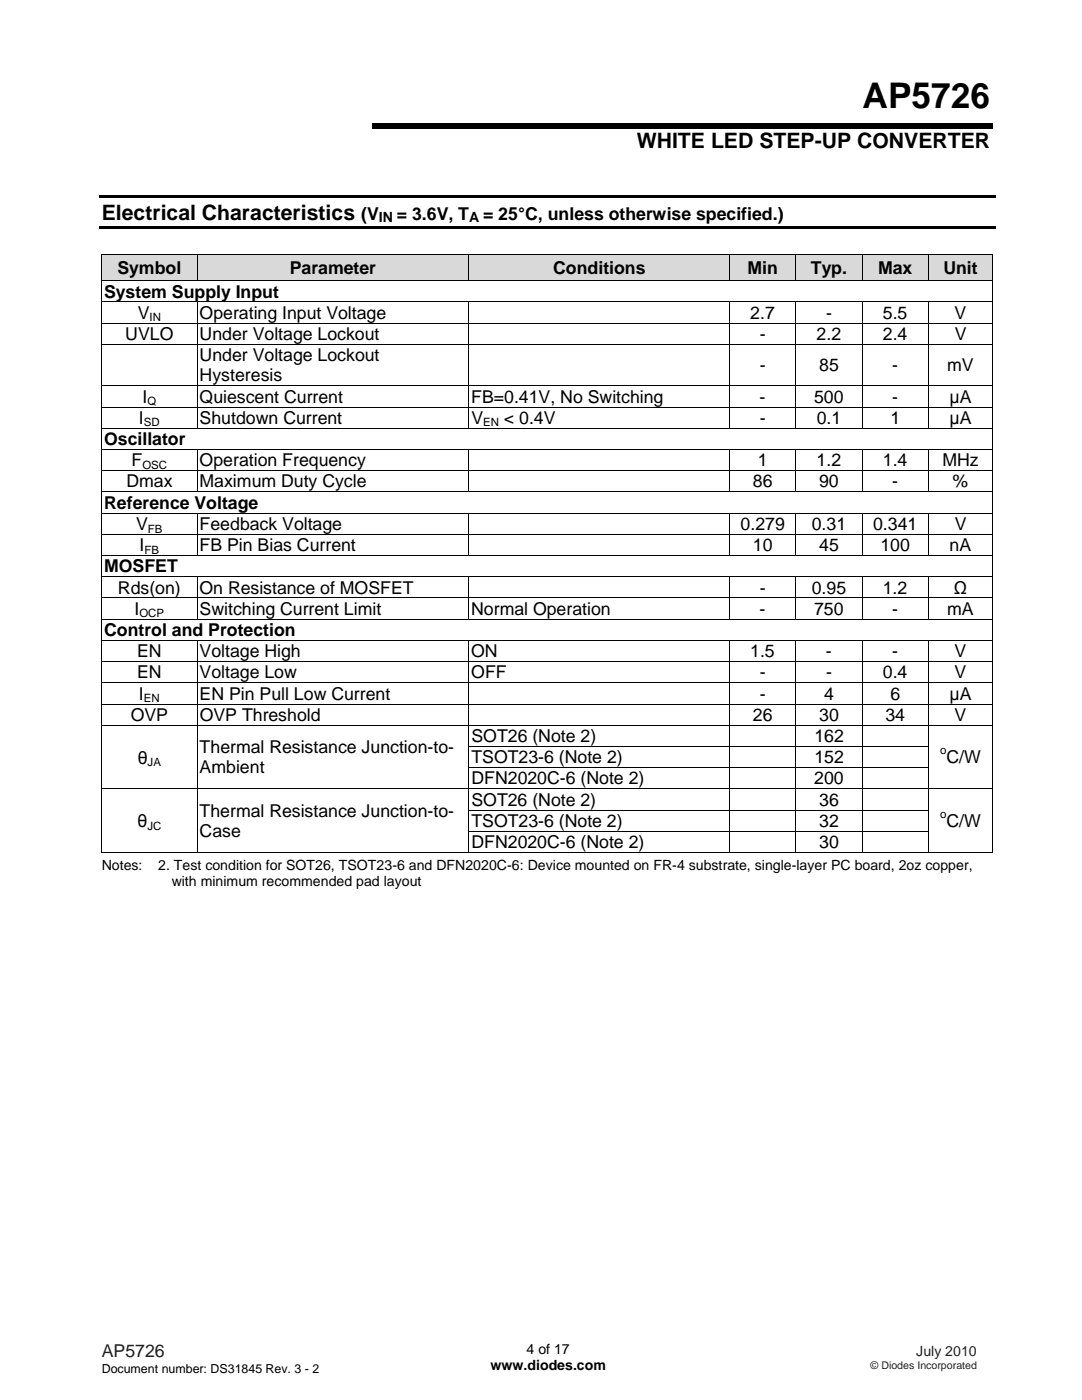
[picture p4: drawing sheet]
<svg xmlns="http://www.w3.org/2000/svg" width="216mm" height="279mm" viewBox="0 0 216 279" stroke-linecap="round" stroke-linejoin="round" font-family="sans-serif">
<defs><g id="words">
<text font-size="7" x="172.1" y="21.6">AP5726</text>
<g font-size="4.2">
<text x="127.1" y="29.5">WHITE LED STEP-UP CONVERTER</text>
<text x="20.3" y="43.8">Electrical Characteristics</text>
</g>
<g font-size="3.5">
<text x="72.1" y="43.8">(V</text>
<text x="79.2" y="43.8">= 3.6V, T</text>
<text x="96.4" y="43.8">= 25°C, unless otherwise specified.)</text>
<text x="20.8" y="59.4">System Supply Input</text>
<text x="23.4" y="54.7">Symbol</text>
<text x="57.8" y="54.7">Parameter</text>
<text x="110.4" y="54.7">Conditions</text>
<text x="149.2" y="54.7">Min</text>
<text x="161.8" y="54.7">Typ.</text>
<text x="175.2" y="54.7">Max</text>
<text x="188.2" y="54.7">Unit</text>
<text x="27.5" y="63.6">V</text>
<text x="39.8" y="63.6">Operating Input Voltage</text>
<text x="149.7" y="63.6">2.7</text>
<text x="164.8" y="63.6">-</text>
<text x="176.2" y="63.6">5.5</text>
<text x="190.5" y="63.6">V</text>
<text x="25" y="67.8">UVLO</text>
<text x="39.8" y="67.8">Under Voltage Lockout</text>
<text x="151.6" y="67.8">-</text>
<text x="163" y="67.8">2.2</text>
<text x="176.2" y="67.8">2.4</text>
<text x="190.5" y="67.8">V</text>
<text x="39.8" y="72.1">Under Voltage Lockout</text>
<text x="39.8" y="76.1">Hysteresis</text>
<text x="151.6" y="74.1">-</text>
<text x="163.5" y="74.1">85</text>
<text x="178.1" y="74.1">-</text>
<text x="189" y="74.1">mV</text>
<text x="28.4" y="80.3">I</text>
<text x="39.8" y="80.3">Quiescent Current</text>
<text x="94" y="80.3">FB=0.41V, No Switching</text>
<text x="151.6" y="80.3">-</text>
<text x="162.4" y="80.3">500</text>
<text x="178" y="80.3">-</text>
<text x="189.5" y="80.3">μA</text>
<text x="20.8" y="88.8">Oscillator</text>
<text x="27.7" y="84.6">I</text>
<text x="39.8" y="84.6">Shutdown Current</text>
<text x="94.1" y="84.6">V</text>
<text x="100.6" y="84.6">&lt; 0.4V</text>
<text x="151.6" y="84.6">-</text>
<text x="163" y="84.6">0.1</text>
<text x="177.7" y="84.6">1</text>
<text x="189.5" y="84.6">μA</text>
<text x="26.2" y="93">F</text>
<text x="39.8" y="93">Operation Frequency</text>
<text x="151.2" y="93">1</text>
<text x="163" y="93">1.2</text>
<text x="176.2" y="93">1.4</text>
<text x="188" y="93">MHz</text>
<text x="20.8" y="101.5">Reference Voltage</text>
<text x="25.2" y="97.3">Dmax</text>
<text x="39.8" y="97.3">Maximum Duty Cycle</text>
<text x="150.2" y="97.3">86</text>
<text x="163.4" y="97.3">90</text>
<text x="178" y="97.3">-</text>
<text x="190.1" y="97.3">%</text>
<text x="27.2" y="105.7">V</text>
<text x="39.8" y="105.7">Feedback Voltage</text>
<text x="147.8" y="105.7">0.279</text>
<text x="162" y="105.7">0.31</text>
<text x="174.2" y="105.7">0.341</text>
<text x="190.5" y="105.7">V</text>
<text x="27.9" y="110">I</text>
<text x="39.8" y="110">FB Pin Bias Current</text>
<text x="150.2" y="110">10</text>
<text x="163.5" y="110">45</text>
<text x="175.7" y="110">100</text>
<text x="189.5" y="110">nA</text>
<text x="20.8" y="114.2">MOSFET</text>
<text x="23.5" y="118.4">Rds(on)</text>
<text x="39.8" y="118.4">On Resistance of MOSFET</text>
<text x="151.6" y="118.4">-</text>
<text x="162" y="118.4">0.95</text>
<text x="176.2" y="118.4">1.2</text>
<text x="190.4" y="118.4">Ω</text>
<text x="26.8" y="122.7">I</text>
<text x="39.8" y="122.7">Switching Current Limit</text>
<text x="94" y="122.7">Normal Operation</text>
<text x="151.6" y="122.7">-</text>
<text x="162.4" y="122.7">750</text>
<text x="178" y="122.7">-</text>
<text x="189" y="122.7">mA</text>
<text x="20.8" y="126.9">Control and Protection</text>
<text x="27.3" y="131.1">EN</text>
<text x="39.8" y="131.1">Voltage High</text>
<text x="94" y="131.1">ON</text>
<text x="149.7" y="131.1">1.5</text>
<text x="164.8" y="131.1">-</text>
<text x="178" y="131.1">-</text>
<text x="190.5" y="131.1">V</text>
<text x="27.3" y="135.4">EN</text>
<text x="39.8" y="135.4">Voltage Low</text>
<text x="94" y="135.4">OFF</text>
<text x="151.6" y="135.4">-</text>
<text x="164.8" y="135.4">-</text>
<text x="176.2" y="135.4">0.4</text>
<text x="190.5" y="135.4">V</text>
<text x="26.1" y="143.8">OVP</text>
<text x="27.7" y="139.6">I</text>
<text x="39.8" y="139.6">EN Pin Pull Low Current</text>
<text x="39.9" y="143.8">OVP Threshold</text>
<text x="150.2" y="143.8">26</text>
<text x="151.6" y="139.6">-</text>
<text x="163.5" y="143.8">30</text>
<text x="164.5" y="139.6">4</text>
<text x="176.7" y="143.8">34</text>
<text x="177.7" y="139.6">6</text>
<text x="189.5" y="139.6">μA</text>
<text x="190.5" y="143.8">V</text>
<text x="94.1" y="148.1">SOT26 (Note 2)</text>
<text x="162.5" y="148.1">162</text>
<text x="27.5" y="152.4">θ</text>
<text x="39.8" y="150.3">Thermal Resistance Junction-to-</text>
<text x="39.8" y="154.3">Ambient</text>
<text x="94.1" y="152.3">TSOT23-6 (Note 2)</text>
<text x="162.5" y="152.3">152</text>
<text x="188.9" y="152.3">C/W</text>
<text x="94.1" y="156.5">DFN2020C-6 (Note 2)</text>
<text x="94.1" y="160.8">SOT26 (Note 2)</text>
<text x="162.5" y="156.5">200</text>
<text x="163.5" y="160.8">36</text>
<text x="27.4" y="165.1">θ</text>
<text x="39.8" y="163">Thermal Resistance Junction-to-</text>
<text x="39.8" y="167">Case</text>
<text x="94.1" y="165">TSOT23-6 (Note 2)</text>
<text x="163.5" y="165">32</text>
<text x="188.9" y="165">C/W</text>
<text x="94.1" y="169.2">DFN2020C-6 (Note 2)</text>
<text x="163.5" y="169.2">30</text>
</g>
<text font-size="3.5" fill="#231f20" x="20.3" y="270.9">AP5726</text>
<g font-size="2.8">
<text x="75.6" y="44.3">IN</text>
<text x="93.6" y="44.3">A</text>
<text x="20.3" y="173.7">Notes:</text>
<text x="31.6" y="173.7">2. Test condition for SOT26, TSOT23-6 and DFN2020C-6: Device mounted on FR-4 substrate, single-layer PC board, 2oz copper,</text>
<text x="34.3" y="176.9">with minimum recommended pad layout</text>
<text x="97.9" y="273.5">www.diodes.com</text>
<text x="105.1" y="270.2">4 of 17</text>
</g>
<text font-size="2.8" fill="#231f20" x="182.8" y="270.6">July 2010</text>
<text font-size="2.5" x="20.3" y="274">Document number: DS31845 Rev. 3 - 2</text>
<g font-size="2.3">
<text x="29.8" y="64.1">IN</text>
<text x="29.4" y="80.9">Q</text>
<text x="28.7" y="85.1">SD</text>
<text x="96.4" y="85.1">EN</text>
<text x="28.4" y="93.6">OSC</text>
<text x="29.5" y="106.3">FB</text>
<text x="28.8" y="110.5">FB</text>
<text x="27.8" y="123.2">OCP</text>
<text x="28.7" y="140.1">EN</text>
<text x="29.5" y="153">JA</text>
<text x="187.6" y="150.6">o</text>
<text x="29.4" y="165.7">JC</text>
<text x="187.6" y="163.3">o</text>
</g>
<text font-size="2.1" fill="#231f20" x="173.7" y="273.2">© Diodes Incorporated</text>
</g></defs>
<path d="M19.8 39h178.8v.5h-178.8zM74.3 24.5h123.8v1.1h-123.8zM19.8 45.1h178.8v.5h-178.8z" fill="#000"/>
<g fill="#d9d9d9">
<path d="M20.4 50.9h18.9v5h-18.9z"/>
<path d="M20.8 51.4h18.1v4.1h-18.1z"/>
<path d="M39.4 50.9h54.1v5h-54.1z"/>
<path d="M39.8 51.4h53.3v4.1h-53.3z"/>
<path d="M93.7 50.9h51.8v5h-51.8z"/>
<path d="M94.1 51.4h51v4.1h-51z"/>
<path d="M145.7 50.9h13v5h-13z"/>
<path d="M146.1 51.4h12.2v4.1h-12.2z"/>
<path d="M158.9 50.9h13v5h-13z"/>
<path d="M159.3 51.4h12.2v4.1h-12.2z"/>
<path d="M172.1 50.9h13.1v5h-13.1z"/>
<path d="M172.5 51.4h12.2v4.1h-12.2z"/>
<path d="M185.3 50.9h12.7v5h-12.7z"/>
<path d="M185.7 51.4h11.9v4.1h-11.9z"/>
</g>
<g fill="#000">
<path d="M20.2 50.7h.2v.2h-.2zM198 50.7h.2v.2h-.2zM20.2 148.9h.2v.2h-.2zM20.2 153.1h.2v.2h-.2zM39.3 148.9h.1v.2h-.1zM39.3 153.1h.1v.2h-.1zM198 148.9h.2v.2h-.2zM198 153.1h.2v.2h-.2zM20.2 161.6h.2v.2h-.2zM20.2 165.8h.2v.2h-.2zM39.3 161.6h.1v.2h-.1zM39.3 165.8h.1v.2h-.1z"/>
<path d="M198 161.6h.2v.2h-.2zM198 165.8h.2v.2h-.2zM198 170.1h.2v.1h-.2z"/>
</g>
<g fill="none" stroke="#000" stroke-width=".2">
<path d="M20.2 50.8h178M20.2 56h178M20.3 50.9v5M20.3 56.1v4.1M39.3 50.9v5M93.6 50.9v5M145.6 50.9v5M158.8 50.9v5M172 50.9v5M185.3 50.9v5M198.1 50.9v5M198.1 56.1v4.1"/>
<path d="M20.2 60.2h178M20.2 64.5h178M20.2 68.7h178M20.2 77h178M20.3 60.3v4.1M20.3 64.6v4M20.3 68.8v8.1M20.3 77.1v4.1M39.3 60.3v4.1M39.3 64.6v4M39.3 68.8v8.1M39.3 77.1v4.1"/>
<path d="M93.6 60.3v4.1M93.6 64.6v4M93.6 68.8v8.1M93.6 77.1v4.1M145.6 60.3v4.1M145.6 64.6v4M145.6 68.8v8.1M145.6 77.1v4.1M158.8 60.3v4.1M158.8 64.6v4M158.8 68.8v8.1M158.8 77.1v4.1"/>
<path d="M172 60.3v4.1M172 64.6v4M172 68.8v8.1M172 77.1v4.1M185.3 60.3v4.1M185.3 64.6v4M185.3 68.8v8.1M185.3 77.1v4.1M198.1 60.3v4.1M198.1 64.6v4M198.1 68.8v8.1M198.1 77.1v4.1"/>
<path d="M20.2 81.2h178M20.2 85.5h178M20.2 89.7h178M20.2 93.9h178M20.2 98.2h178M20.3 81.3v4.1M20.3 85.6v4M20.3 89.8v4.1M20.3 94v4.1M20.3 98.3v4M39.3 81.3v4.1M39.3 89.8v4.1"/>
<path d="M39.3 94v4.1M93.6 81.3v4.1M93.6 89.8v4.1M93.6 94v4.1M145.6 81.3v4.1M145.6 89.8v4.1M145.6 94v4.1M158.8 81.3v4.1M158.8 89.8v4.1M158.8 94v4.1M172 81.3v4.1M172 89.8v4.1"/>
<path d="M172 94v4.1M185.3 81.3v4.1M185.3 89.8v4.1M185.3 94v4.1M198.1 81.3v4.1M198.1 85.6v4M198.1 89.8v4.1M198.1 94v4.1M198.1 98.3v4M20.2 102.4h178M20.2 106.6h178M20.2 110.9h178"/>
<path d="M20.2 115.1h178M20.2 119.3h178M20.3 102.5v4.1M20.3 106.7v4.1M20.3 111v4M20.3 115.2v4.1M20.3 119.4v4.1M39.3 102.5v4.1M39.3 106.7v4.1M39.3 115.2v4.1M39.3 119.4v4.1M93.6 102.5v4.1"/>
<path d="M93.6 106.7v4.1M93.6 115.2v4.1M93.6 119.4v4.1M145.6 102.5v4.1M145.6 106.7v4.1M145.6 115.2v4.1M145.6 119.4v4.1M158.8 102.5v4.1M158.8 106.7v4.1M158.8 115.2v4.1M158.8 119.4v4.1M172 102.5v4.1"/>
<path d="M172 106.7v4.1M172 115.2v4.1M172 119.4v4.1M185.3 102.5v4.1M185.3 106.7v4.1M185.3 115.2v4.1M185.3 119.4v4.1M198.1 102.5v4.1M198.1 106.7v4.1M198.1 111v4M198.1 115.2v4.1M198.1 119.4v4.1"/>
<path d="M20.2 123.6h178M20.2 127.8h178M20.2 132h178M20.2 136.3h178M20.3 123.7v4M20.3 127.9v4.1M20.3 132.1v4.1M20.3 136.4v4M39.3 127.9v4.1M39.3 132.1v4.1M39.3 136.4v4M93.6 127.9v4.1"/>
<path d="M93.6 132.1v4.1M93.6 136.4v4M145.6 127.9v4.1M145.6 132.1v4.1M145.6 136.4v4M158.8 127.9v4.1M158.8 132.1v4.1M158.8 136.4v4M172 127.9v4.1M172 132.1v4.1M172 136.4v4M185.3 127.9v4.1"/>
<path d="M185.3 132.1v4.1M185.3 136.4v4M198.1 123.7v4M198.1 127.9v4.1M198.1 132.1v4.1M198.1 136.4v4M20.2 140.5h178M20.2 144.7h178M20.2 157.4h178M20.3 140.6v4.1M20.3 144.8v4.1M20.3 149.1v4"/>
<path d="M20.3 153.3v4.1M20.3 157.5v4.1M39.3 140.6v4.1M39.3 144.8v4.1M39.3 149.1v4M39.3 153.3v4.1M39.3 157.5v4.1M93.5 149h91.8M93.5 153.2h91.8M93.6 140.6v4.1M93.6 144.8v4.1M93.6 149.1v4"/>
<path d="M93.6 153.3v4.1M93.6 157.5v4.1M145.6 140.6v4.1M145.6 144.8v4.1M145.6 149.1v4M145.6 153.3v4.1M145.6 157.5v4.1M158.8 140.6v4.1M158.8 144.8v4.1M158.8 149.1v4M158.8 153.3v4.1M158.8 157.5v4.1"/>
<path d="M172 140.6v4.1M172 144.8v4.1M172 149.1v4M172 153.3v4.1M172 157.5v4.1M185.3 140.6v4.1M185.3 144.8v4.1M185.3 149.1v4M185.3 153.3v4.1M185.3 157.5v4.1M198.1 140.6v4.1M198.1 144.8v4.1"/>
<path d="M198.1 149.1v4M198.1 153.3v4.1M198.1 157.5v4.1M20.2 170.1h19.1M20.3 161.8v4M20.3 166v4.2M39.3 161.8v4M39.3 166v4.2M39.4 170.1h54.1M93.5 161.7h91.8M93.5 165.9h91.8M93.6 161.8v4"/>
<path d="M93.6 166v4.2M93.7 170.1h51.8M145.6 161.8v4M145.6 166v4.2M145.7 170.1h13M158.8 161.8v4M158.8 166v4.2M158.9 170.1h13M172 161.8v4M172 166v4.2M172.1 170.1h13.1M185.3 161.8v4"/>
<path d="M185.3 166v4.2M185.3 170.1h12.7M198.1 161.8v4M198.1 166v4.2"/>
</g>
<use href="#words"/>
</svg>
